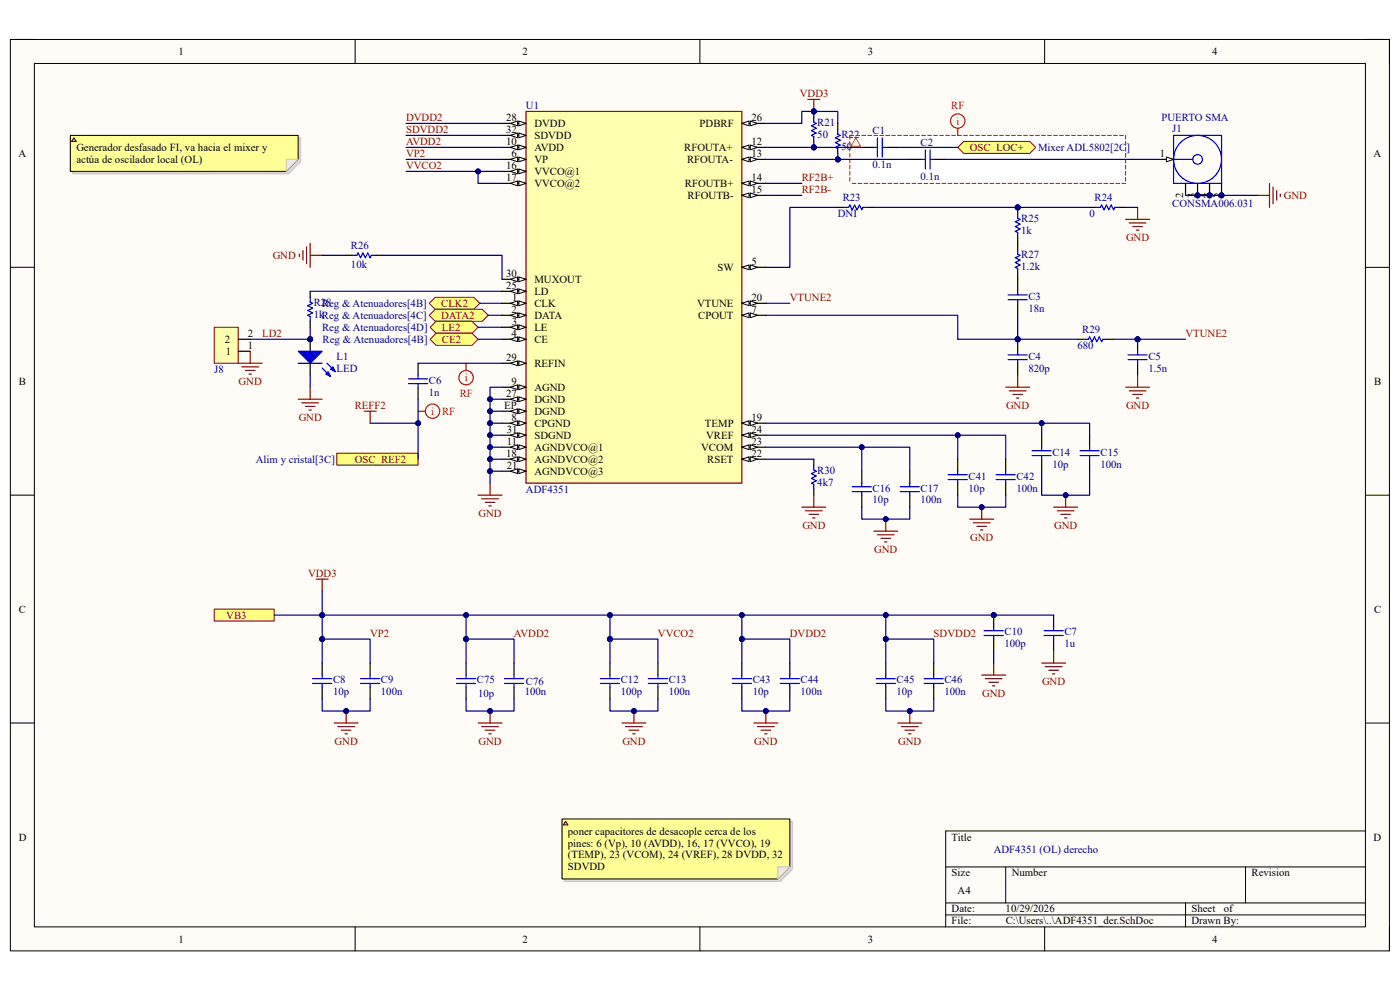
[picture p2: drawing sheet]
<svg xmlns="http://www.w3.org/2000/svg" width="297mm" height="210mm" viewBox="0 0 297 210" stroke-linecap="round" stroke-linejoin="round" font-family="sans-serif">
<defs><g id="words">
<g font-size="2.3">
<text x="37.9" y="11.7">1</text>
<text x="110.9" y="11.7">2</text>
<text x="184.1" y="11.7">3</text>
<text x="257.1" y="11.7">4</text>
<text x="107.4" y="28.2">32</text>
<text x="107.4" y="25.7">28</text>
<text x="113.4" y="26.9">DVDD</text>
<text x="113.4" y="29.5">SDVDD</text>
<text x="148.4" y="26.9">PDBRF</text>
<text x="159.4" y="25.7">26</text>
<text x="3.9" y="33.3">A</text>
<text x="16.2" y="32">Generador desfasado FI, va hacia el mixer y</text>
<text x="16.2" y="34.6">actúa de oscilador local (OL)</text>
<text x="107.4" y="30.7">10</text>
<text x="107.4" y="35.9">16</text>
<text x="108.5" y="33.3">6</text>
<text x="113.4" y="32">AVDD</text>
<text x="113.4" y="34.6">VP</text>
<text x="145.2" y="32">RFOUTA+</text>
<text x="145.8" y="34.6">RFOUTA-</text>
<text x="159.4" y="30.7">12</text>
<text x="159.4" y="33.3">13</text>
<text x="246.1" y="33.3">1</text>
<text x="291.4" y="33.3">A</text>
<text x="107.4" y="38.4">17</text>
<text x="113.4" y="37.1">VVCO@1</text>
<text x="113.4" y="39.7">VVCO@2</text>
<text x="145.3" y="39.7">RFOUTB+</text>
<text x="159.4" y="38.4">14</text>
<text x="159.4" y="40.9">15</text>
<text x="251" y="42" transform="rotate(-90 251 42)">2</text>
<text x="253.6" y="41.9" transform="rotate(-90 253.6 41.9)">3</text>
<text x="256.1" y="42" transform="rotate(-90 256.1 42)">4</text>
<text x="258.7" y="41.9" transform="rotate(-90 258.7 41.9)">5</text>
<text x="145.9" y="42.2">RFOUTB-</text>
<text x="107.4" y="58.7">30</text>
<text x="113.4" y="60">MUXOUT</text>
<text x="152.2" y="57.4">SW</text>
<text x="159.4" y="56.2">5</text>
<text x="107.4" y="61.3">25</text>
<text x="108.7" y="63.8">1</text>
<text x="113.4" y="62.6">LD</text>
<text x="113.4" y="65.1">CLK</text>
<text x="147.9" y="65.1">VTUNE</text>
<text x="159.4" y="63.8">20</text>
<text x="52.6" y="71.5">2</text>
<text x="108.5" y="66.4">2</text>
<text x="108.5" y="71.5">4</text>
<text x="108.6" y="68.9">3</text>
<text x="113.4" y="67.6">DATA</text>
<text x="113.4" y="70.2">LE</text>
<text x="148.1" y="67.6">CPOUT</text>
<text x="159.4" y="66.4">7</text>
<text x="47.7" y="72.7">2</text>
<text x="47.9" y="75.3">1</text>
<text x="52.6" y="74">1</text>
<text x="107.4" y="76.5">29</text>
<text x="113.4" y="72.7">CE</text>
<text x="113.4" y="77.8">REFIN</text>
<text x="4" y="81.6">B</text>
<text x="108.5" y="81.6">9</text>
<text x="113.4" y="82.9">AGND</text>
<text x="291.5" y="81.6">B</text>
<text x="107" y="86.7">EP</text>
<text x="107.4" y="84.2">27</text>
<text x="108.5" y="89.3">8</text>
<text x="113.4" y="85.4">DGND</text>
<text x="113.4" y="88">DGND</text>
<text x="159.4" y="89.3">19</text>
<text x="107.5" y="91.8">31</text>
<text x="107.5" y="94.4">11</text>
<text x="113.4" y="90.6">CPGND</text>
<text x="113.4" y="93.1">SDGND</text>
<text x="113.4" y="95.6">AGNDVCO@1</text>
<text x="148.8" y="95.6">VCOM</text>
<text x="149.6" y="90.6">TEMP</text>
<text x="149.8" y="93.1">VREF</text>
<text x="159.4" y="91.8">24</text>
<text x="159.4" y="94.4">23</text>
<text x="107.4" y="96.9">18</text>
<text x="107.5" y="99.4">21</text>
<text x="113.4" y="98.2">AGNDVCO@2</text>
<text x="113.4" y="100.7">AGNDVCO@3</text>
<text x="150" y="98.2">RSET</text>
<text x="159.4" y="96.9">22</text>
<text x="4" y="130">C</text>
<text x="291.5" y="130">C</text>
<text x="4" y="178.3">D</text>
<text x="120.5" y="177">poner capacitores de desacople cerca de los</text>
<text x="120.5" y="179.6">pines: 6 (Vp), 10 (AVDD), 16, 17 (VVCO), 19</text>
<text x="201.9" y="178.3">Title</text>
<text x="291.4" y="178.3">D</text>
<text x="120.5" y="182.1">(TEMP), 23 (VCOM), 24 (VREF), 28 DVDD, 32</text>
<text x="120.5" y="184.7">SDVDD</text>
<text x="201.9" y="185.9">Size</text>
<text x="214.6" y="185.9">Number</text>
<text x="265.5" y="185.9">Revision</text>
<text x="203.2" y="189.7">A4</text>
<text x="201.9" y="193.5">Date:</text>
<text x="201.9" y="196.1">File:</text>
<text x="213.3" y="193.5">10/29/2026</text>
<text x="213.4" y="196.1">C:\Users\..\ADF4351_der.SchDoc</text>
<text x="252.8" y="193.5">Sheet</text>
<text x="252.8" y="196.1">Drawn By:</text>
<text x="259.6" y="193.5">of</text>
<text x="37.9" y="199.9">1</text>
<text x="110.9" y="199.9">2</text>
<text x="184.1" y="199.9">3</text>
<text x="257.1" y="199.9">4</text>
</g>
<g font-size="2.3" fill="#000080">
<text x="111.6" y="23.1">U1</text>
<text x="173.4" y="26.7">R21</text>
<text x="173.4" y="29.2">50</text>
<text x="178.5" y="29.2">R22</text>
<text x="185.1" y="28.4">C1</text>
<text x="246.4" y="25.7">PUERTO SMA</text>
<text x="248.7" y="27.9">J1</text>
<text x="178.5" y="31.8">50</text>
<text x="185.1" y="35.6">0.1n</text>
<text x="195.3" y="31">C2</text>
<text x="220.2" y="32">Mixer ADL5802[2C]</text>
<text x="195.3" y="38.1">0.1n</text>
<text x="177.8" y="46">DNI</text>
<text x="178.8" y="42.7">R23</text>
<text x="216.7" y="47">R25</text>
<text x="231.1" y="46">0</text>
<text x="232.2" y="42.7">R24</text>
<text x="248.7" y="44">CONSMA006.031</text>
<text x="74.5" y="52.9">R26</text>
<text x="216.7" y="49.6">1k</text>
<text x="74.5" y="56.9">10k</text>
<text x="216.7" y="54.7">R27</text>
<text x="216.7" y="57.2">1.2k</text>
<text x="66.5" y="64.9">R28</text>
<text x="68.3" y="65.1">Reg &amp; Atenuadores[4B]</text>
<text x="218.2" y="63.6">C3</text>
<text x="66.5" y="67.4">1kReg &amp; Atenuadores[4C]</text>
<text x="68.3" y="70.2">Reg &amp; Atenuadores[4D]</text>
<text x="218.2" y="66.1">18n</text>
<text x="229.6" y="70.7">R29</text>
<text x="68.5" y="72.7">Reg &amp; Atenuadores[4B]</text>
<text x="71.4" y="76.3">L1</text>
<text x="218.2" y="76.3">C4</text>
<text x="228.6" y="74">680</text>
<text x="243.6" y="76.3">C5</text>
<text x="45.5" y="79.1">J8</text>
<text x="71.4" y="78.8">LED</text>
<text x="91" y="81.4">C6</text>
<text x="91" y="83.9">1n</text>
<text x="218.2" y="78.8">820p</text>
<text x="243.6" y="78.8">1.5n</text>
<text x="54.3" y="98.2">Alim y cristal[3C]</text>
<text x="173.4" y="100.5">R30</text>
<text x="205.5" y="101.7">C41</text>
<text x="215.6" y="101.7">C42</text>
<text x="223.3" y="96.6">C14</text>
<text x="223.3" y="99.2">10p</text>
<text x="233.5" y="96.6">C15</text>
<text x="233.5" y="99.2">100n</text>
<text x="111.6" y="104.5">ADF4351</text>
<text x="173.4" y="103">4k7</text>
<text x="185.1" y="104.3">C16</text>
<text x="185.1" y="106.8">10p</text>
<text x="195.3" y="104.3">C17</text>
<text x="195.3" y="106.8">100n</text>
<text x="205.5" y="104.3">10p</text>
<text x="215.6" y="104.3">100n</text>
<text x="213.1" y="134.8">C10</text>
<text x="213.1" y="137.3">100p</text>
<text x="225.8" y="134.8">C7</text>
<text x="225.8" y="137.3">1u</text>
<text x="70.7" y="145">C8</text>
<text x="70.7" y="147.5">10p</text>
<text x="80.8" y="145">C9</text>
<text x="80.8" y="147.5">100n</text>
<text x="101.2" y="145">C75</text>
<text x="101.4" y="147.8">10p</text>
<text x="111.3" y="147.5">100n</text>
<text x="111.6" y="145.2">C76</text>
<text x="131.7" y="145">C12</text>
<text x="131.7" y="147.5">100p</text>
<text x="141.9" y="145">C13</text>
<text x="141.9" y="147.5">100n</text>
<text x="159.7" y="145">C43</text>
<text x="159.7" y="147.5">10p</text>
<text x="169.8" y="145">C44</text>
<text x="169.8" y="147.5">100n</text>
<text x="190.2" y="145">C45</text>
<text x="190.2" y="147.5">10p</text>
<text x="200.4" y="145">C46</text>
<text x="200.4" y="147.5">100n</text>
<text x="210.8" y="180.8">ADF4351 (OL) derecho</text>
</g>
<g font-size="2.3" fill="#800000">
<text x="169.7" y="20.6">VDD3</text>
<text x="86.1" y="25.7">DVDD2</text>
<text x="86.1" y="28.2">SDVDD2</text>
<text x="86.1" y="35.9">VVCO2</text>
<text x="86.1" y="30.7">AVDD2</text>
<text x="86.1" y="33.3">VP2</text>
<text x="205.7" y="32">OSC_LOC+</text>
<text x="170.1" y="38.4">RF2B+</text>
<text x="170.1" y="40.9">RF2B-</text>
<text x="272.4" y="42.2">GND</text>
<text x="238.9" y="51.1">GND</text>
<text x="57.9" y="54.9">GND</text>
<text x="93.6" y="65.1">CLK2</text>
<text x="167.6" y="63.8">VTUNE2</text>
<text x="55.6" y="71.5">LD2</text>
<text x="93.6" y="67.6">DATA2</text>
<text x="93.8" y="70.2">LE2</text>
<text x="251.5" y="71.5">VTUNE2</text>
<text x="93.8" y="72.7">CE2</text>
<text x="50.6" y="81.6">GND</text>
<text x="63.4" y="89.3">GND</text>
<text x="75.3" y="86.7">REFF2</text>
<text x="213.4" y="86.7">GND</text>
<text x="238.9" y="86.7">GND</text>
<text x="75.3" y="98.2">OSC_REF2</text>
<text x="101.5" y="109.6">GND</text>
<text x="170.2" y="112.1">GND</text>
<text x="223.6" y="112.1">GND</text>
<text x="185.5" y="117.3">GND</text>
<text x="205.8" y="114.7">GND</text>
<text x="65.4" y="122.3">VDD3</text>
<text x="48" y="131.2">VB3</text>
<text x="78.5" y="135">VP2</text>
<text x="109" y="135">AVDD2</text>
<text x="139.6" y="135">VVCO2</text>
<text x="167.6" y="135">DVDD2</text>
<text x="198.1" y="135">SDVDD2</text>
<text x="208.4" y="147.8">GND</text>
<text x="221.1" y="145.2">GND</text>
<text x="71" y="157.9">GND</text>
<text x="101.5" y="157.9">GND</text>
<text x="132" y="157.9">GND</text>
<text x="160" y="157.9">GND</text>
<text x="190.5" y="157.9">GND</text>
</g>
<g font-size="2.3" fill="#f00">
<text x="201.8" y="23.1">RF</text>
<text x="202.9" y="26.4">i</text>
<text x="98.6" y="80.9">i</text>
<text x="91.4" y="88">i</text>
<text x="93.8" y="88">RF</text>
<text x="97.5" y="84.2">RF</text>
</g>
</g></defs>
<path d="M2.2 8.4h292.6v193.3h-292.6z" fill-rule="evenodd" fill="#fffcf8"/>
<path d="M2.2 8.4h292.6v193.3h-292.6z" fill="none" stroke="#000" stroke-width=".21"/>
<path d="M7.3 13.5h282.4v183.1h-282.4z" fill-rule="evenodd" fill="#fffcf8"/>
<g fill="none" stroke="#000" stroke-width=".21">
<path d="M2.2 8.4h5.1M7.3 13.5h282.4v183.1h-282.4zM75.3 8.4v5.1M148.5 8.4v5.1M221.6 8.4v5.1M289.7 8.4h5.1v5.1M2.2 56.7h5.1M289.7 56.7h5.1M2.2 105h5.1M289.7 105.1h5.1M2.2 153.4h5.1M289.7 153.4h5.1"/>
<path d="M289.7 176.3h-89.1v20.3M75.3 196.6v5.1M148.5 196.6v5.1M200.6 183.9h89.1M200.6 191.5h89.1M200.6 194.1h89.1M213.4 183.9v7.6M221.6 196.6v5.1M251.5 191.5v5.1M264.2 183.9v7.6M294.8 196.6v5.1"/>
</g>
<path d="M180.3 28.7h58.5v10.2h-58.5z" fill-rule="evenodd" fill="#fff"/>
<path d="M111.6 23.6h45.8v78.9h-45.8z" fill-rule="evenodd" fill="#ffffb0"/>
<path d="M111.6 23.6h45.8v78.9h-45.8z" fill="none" stroke="#800000" stroke-width=".25"/>
<path d="M106.5 26.2h5.1" fill="none" stroke="#000" stroke-width=".25"/>
<path d="M110.1 25.7l1.5 .5-1.5 .5z" fill="#f8fcff"/>
<path d="M110.1 25.7l1.5 .5-1.5 .5z" fill="none" stroke="#000" stroke-width=".21"/>
<path d="M108.3 26.2l1.5-.5v1z" fill="#f8fcff"/>
<path d="M108.3 26.2l1.5-.5v1z" fill="none" stroke="#000" stroke-width=".21"/>
<path d="M106.5 28.7h5.1" fill="none" stroke="#000" stroke-width=".25"/>
<path d="M110.1 28.2l1.5 .5-1.5 .5z" fill="#f8fcff"/>
<path d="M110.1 28.2l1.5 .5-1.5 .5z" fill="none" stroke="#000" stroke-width=".21"/>
<path d="M108.3 28.7l1.5-.5v1z" fill="#f8fcff"/>
<path d="M108.3 28.7l1.5-.5v1z" fill="none" stroke="#000" stroke-width=".21"/>
<path d="M106.5 31.3h5.1" fill="none" stroke="#000" stroke-width=".25"/>
<path d="M110.1 30.8l1.5 .5-1.5 .5z" fill="#f8fcff"/>
<path d="M110.1 30.8l1.5 .5-1.5 .5z" fill="none" stroke="#000" stroke-width=".21"/>
<path d="M108.3 31.3l1.5-.5v1z" fill="#f8fcff"/>
<path d="M108.3 31.3l1.5-.5v1z" fill="none" stroke="#000" stroke-width=".21"/>
<path d="M106.5 33.8h5.1" fill="none" stroke="#000" stroke-width=".25"/>
<path d="M110.1 33.3l1.5 .5-1.5 .5z" fill="#f8fcff"/>
<path d="M110.1 33.3l1.5 .5-1.5 .5z" fill="none" stroke="#000" stroke-width=".21"/>
<path d="M108.3 33.8l1.5-.5v1z" fill="#f8fcff"/>
<path d="M108.3 33.8l1.5-.5v1z" fill="none" stroke="#000" stroke-width=".21"/>
<path d="M106.5 36.4h5.1" fill="none" stroke="#000" stroke-width=".25"/>
<path d="M110.1 35.9l1.5 .5-1.5 .5z" fill="#f8fcff"/>
<path d="M110.1 35.9l1.5 .5-1.5 .5z" fill="none" stroke="#000" stroke-width=".21"/>
<path d="M108.3 36.4l1.5-.5v1z" fill="#f8fcff"/>
<path d="M108.3 36.4l1.5-.5v1z" fill="none" stroke="#000" stroke-width=".21"/>
<path d="M106.5 38.9h5.1" fill="none" stroke="#000" stroke-width=".25"/>
<path d="M110.1 38.4l1.5 .5-1.5 .5z" fill="#f8fcff"/>
<path d="M110.1 38.4l1.5 .5-1.5 .5z" fill="none" stroke="#000" stroke-width=".21"/>
<path d="M108.3 38.9l1.5-.5v1z" fill="#f8fcff"/>
<path d="M108.3 38.9l1.5-.5v1z" fill="none" stroke="#000" stroke-width=".21"/>
<path d="M106.5 59.3h5.1" fill="none" stroke="#000" stroke-width=".25"/>
<path d="M110.1 58.7l1.5 .6-1.5 .5z" fill="#f8fcff"/>
<path d="M110.1 58.7l1.5 .6-1.5 .5z" fill="none" stroke="#000" stroke-width=".21"/>
<path d="M108.3 59.3l1.5-.6v1.1z" fill="#f8fcff"/>
<path d="M108.3 59.3l1.5-.6v1.1z" fill="none" stroke="#000" stroke-width=".21"/>
<path d="M106.5 61.8h5.1" fill="none" stroke="#000" stroke-width=".25"/>
<path d="M110.1 61.3l1.5 .5-1.5 .5z" fill="#f8fcff"/>
<path d="M110.1 61.3l1.5 .5-1.5 .5z" fill="none" stroke="#000" stroke-width=".21"/>
<path d="M108.3 61.8l1.5-.5v1z" fill="#f8fcff"/>
<path d="M108.3 61.8l1.5-.5v1z" fill="none" stroke="#000" stroke-width=".21"/>
<path d="M106.5 64.3h5.1" fill="none" stroke="#000" stroke-width=".25"/>
<path d="M110.1 63.8l1.5 .5-1.5 .5z" fill="#f8fcff"/>
<path d="M110.1 63.8l1.5 .5-1.5 .5z" fill="none" stroke="#000" stroke-width=".21"/>
<path d="M108.3 64.3l1.5-.5v1z" fill="#f8fcff"/>
<path d="M108.3 64.3l1.5-.5v1z" fill="none" stroke="#000" stroke-width=".21"/>
<path d="M106.5 66.9h5.1" fill="none" stroke="#000" stroke-width=".25"/>
<path d="M110.1 66.4l1.5 .5-1.5 .5z" fill="#f8fcff"/>
<path d="M110.1 66.4l1.5 .5-1.5 .5z" fill="none" stroke="#000" stroke-width=".21"/>
<path d="M108.3 66.9l1.5-.5v1z" fill="#f8fcff"/>
<path d="M108.3 66.9l1.5-.5v1z" fill="none" stroke="#000" stroke-width=".21"/>
<path d="M106.5 69.4h5.1" fill="none" stroke="#000" stroke-width=".25"/>
<path d="M110.1 68.9l1.5 .5-1.5 .5z" fill="#f8fcff"/>
<path d="M110.1 68.9l1.5 .5-1.5 .5z" fill="none" stroke="#000" stroke-width=".21"/>
<path d="M108.3 69.4l1.5-.5v1z" fill="#f8fcff"/>
<path d="M108.3 69.4l1.5-.5v1z" fill="none" stroke="#000" stroke-width=".21"/>
<path d="M106.5 72h5.1" fill="none" stroke="#000" stroke-width=".25"/>
<path d="M110.1 71.5l1.5 .5-1.5 .5z" fill="#f8fcff"/>
<path d="M110.1 71.5l1.5 .5-1.5 .5z" fill="none" stroke="#000" stroke-width=".21"/>
<path d="M108.3 72l1.5-.5v1z" fill="#f8fcff"/>
<path d="M108.3 72l1.5-.5v1z" fill="none" stroke="#000" stroke-width=".21"/>
<path d="M106.5 77.1h5.1" fill="none" stroke="#000" stroke-width=".25"/>
<path d="M110.1 76.6l1.5 .5-1.5 .5z" fill="#f8fcff"/>
<path d="M110.1 76.6l1.5 .5-1.5 .5z" fill="none" stroke="#000" stroke-width=".21"/>
<path d="M108.3 77.1l1.5-.5v1z" fill="#f8fcff"/>
<path d="M108.3 77.1l1.5-.5v1z" fill="none" stroke="#000" stroke-width=".21"/>
<path d="M106.5 82.1h5.1" fill="none" stroke="#000" stroke-width=".25"/>
<path d="M110.1 81.6l1.5 .5-1.5 .6z" fill="#f8fcff"/>
<path d="M110.1 81.6l1.5 .5-1.5 .6z" fill="none" stroke="#000" stroke-width=".21"/>
<path d="M108.3 82.1l1.5-.5v1.1z" fill="#f8fcff"/>
<path d="M108.3 82.1l1.5-.5v1.1z" fill="none" stroke="#000" stroke-width=".21"/>
<path d="M106.5 84.7h5.1" fill="none" stroke="#000" stroke-width=".25"/>
<path d="M110.1 84.2l1.5 .5-1.5 .5z" fill="#f8fcff"/>
<path d="M110.1 84.2l1.5 .5-1.5 .5z" fill="none" stroke="#000" stroke-width=".21"/>
<path d="M108.3 84.7l1.5-.5v1z" fill="#f8fcff"/>
<path d="M108.3 84.7l1.5-.5v1z" fill="none" stroke="#000" stroke-width=".21"/>
<path d="M106.5 87.2h5.1" fill="none" stroke="#000" stroke-width=".25"/>
<path d="M110.1 86.7l1.5 .5-1.5 .5z" fill="#f8fcff"/>
<path d="M110.1 86.7l1.5 .5-1.5 .5z" fill="none" stroke="#000" stroke-width=".21"/>
<path d="M108.3 87.2l1.5-.5v1z" fill="#f8fcff"/>
<path d="M108.3 87.2l1.5-.5v1z" fill="none" stroke="#000" stroke-width=".21"/>
<path d="M106.5 89.8h5.1" fill="none" stroke="#000" stroke-width=".25"/>
<path d="M110.1 89.3l1.5 .5-1.5 .5z" fill="#f8fcff"/>
<path d="M110.1 89.3l1.5 .5-1.5 .5z" fill="none" stroke="#000" stroke-width=".21"/>
<path d="M108.3 89.8l1.5-.5v1z" fill="#f8fcff"/>
<path d="M108.3 89.8l1.5-.5v1z" fill="none" stroke="#000" stroke-width=".21"/>
<path d="M106.5 92.3h5.1" fill="none" stroke="#000" stroke-width=".25"/>
<path d="M110.1 91.8l1.5 .5-1.5 .5z" fill="#f8fcff"/>
<path d="M110.1 91.8l1.5 .5-1.5 .5z" fill="none" stroke="#000" stroke-width=".21"/>
<path d="M108.3 92.3l1.5-.5v1z" fill="#f8fcff"/>
<path d="M108.3 92.3l1.5-.5v1z" fill="none" stroke="#000" stroke-width=".21"/>
<path d="M106.5 94.9h5.1" fill="none" stroke="#000" stroke-width=".25"/>
<path d="M110.1 94.4l1.5 .5-1.5 .5z" fill="#f8fcff"/>
<path d="M110.1 94.4l1.5 .5-1.5 .5z" fill="none" stroke="#000" stroke-width=".21"/>
<path d="M108.3 94.9l1.5-.5v1z" fill="#f8fcff"/>
<path d="M108.3 94.9l1.5-.5v1z" fill="none" stroke="#000" stroke-width=".21"/>
<path d="M106.5 97.4h5.1" fill="none" stroke="#000" stroke-width=".25"/>
<path d="M110.1 96.9l1.5 .5-1.5 .5z" fill="#f8fcff"/>
<path d="M110.1 96.9l1.5 .5-1.5 .5z" fill="none" stroke="#000" stroke-width=".21"/>
<path d="M108.3 97.4l1.5-.5v1z" fill="#f8fcff"/>
<path d="M108.3 97.4l1.5-.5v1z" fill="none" stroke="#000" stroke-width=".21"/>
<path d="M106.5 100h5.1" fill="none" stroke="#000" stroke-width=".25"/>
<path d="M110.1 99.4l1.5 .6-1.5 .5z" fill="#f8fcff"/>
<path d="M110.1 99.4l1.5 .6-1.5 .5z" fill="none" stroke="#000" stroke-width=".21"/>
<path d="M108.3 100l1.5-.6v1.1z" fill="#f8fcff"/>
<path d="M108.3 100l1.5-.6v1.1z" fill="none" stroke="#000" stroke-width=".21"/>
<path d="M157.4 26.2h5.1" fill="none" stroke="#000" stroke-width=".25"/>
<path d="M157.4 26.2l1.5-.5v1z" fill="#f8fcff"/>
<path d="M157.4 26.2l1.5-.5v1z" fill="none" stroke="#000" stroke-width=".21"/>
<path d="M159.2 25.7l1.5 .5-1.5 .5z" fill="#f8fcff"/>
<path d="M159.2 25.7l1.5 .5-1.5 .5z" fill="none" stroke="#000" stroke-width=".21"/>
<path d="M157.4 31.3h5.1" fill="none" stroke="#000" stroke-width=".25"/>
<path d="M157.4 31.3l1.5-.5v1z" fill="#f8fcff"/>
<path d="M157.4 31.3l1.5-.5v1z" fill="none" stroke="#000" stroke-width=".21"/>
<path d="M159.2 30.8l1.5 .5-1.5 .5z" fill="#f8fcff"/>
<path d="M159.2 30.8l1.5 .5-1.5 .5z" fill="none" stroke="#000" stroke-width=".21"/>
<path d="M157.4 33.8h5.1" fill="none" stroke="#000" stroke-width=".25"/>
<path d="M157.4 33.8l1.5-.5v1z" fill="#f8fcff"/>
<path d="M157.4 33.8l1.5-.5v1z" fill="none" stroke="#000" stroke-width=".21"/>
<path d="M159.2 33.3l1.5 .5-1.5 .5z" fill="#f8fcff"/>
<path d="M159.2 33.3l1.5 .5-1.5 .5z" fill="none" stroke="#000" stroke-width=".21"/>
<path d="M157.4 38.9h5.1" fill="none" stroke="#000" stroke-width=".25"/>
<path d="M157.4 38.9l1.5-.5v1z" fill="#f8fcff"/>
<path d="M157.4 38.9l1.5-.5v1z" fill="none" stroke="#000" stroke-width=".21"/>
<path d="M159.2 38.4l1.5 .5-1.5 .5z" fill="#f8fcff"/>
<path d="M159.2 38.4l1.5 .5-1.5 .5z" fill="none" stroke="#000" stroke-width=".21"/>
<path d="M157.4 41.4h5.1" fill="none" stroke="#000" stroke-width=".25"/>
<path d="M157.4 41.4l1.5-.5v1.1z" fill="#f8fcff"/>
<path d="M157.4 41.4l1.5-.5v1.1z" fill="none" stroke="#000" stroke-width=".21"/>
<path d="M159.2 40.9l1.5 .5-1.5 .6z" fill="#f8fcff"/>
<path d="M159.2 40.9l1.5 .5-1.5 .6z" fill="none" stroke="#000" stroke-width=".21"/>
<path d="M157.4 56.7h5.1" fill="none" stroke="#000" stroke-width=".25"/>
<path d="M157.4 56.7l1.5-.5v1z" fill="#f8fcff"/>
<path d="M157.4 56.7l1.5-.5v1z" fill="none" stroke="#000" stroke-width=".21"/>
<path d="M159.2 56.2l1.5 .5-1.5 .5z" fill="#f8fcff"/>
<path d="M159.2 56.2l1.5 .5-1.5 .5z" fill="none" stroke="#000" stroke-width=".21"/>
<path d="M157.4 64.3h5.1" fill="none" stroke="#000" stroke-width=".25"/>
<path d="M157.4 64.3l1.5-.5v1z" fill="#f8fcff"/>
<path d="M157.4 64.3l1.5-.5v1z" fill="none" stroke="#000" stroke-width=".21"/>
<path d="M159.2 63.8l1.5 .5-1.5 .5z" fill="#f8fcff"/>
<path d="M159.2 63.8l1.5 .5-1.5 .5z" fill="none" stroke="#000" stroke-width=".21"/>
<path d="M157.4 66.9h5.1" fill="none" stroke="#000" stroke-width=".25"/>
<path d="M157.4 66.9l1.5-.5v1z" fill="#f8fcff"/>
<path d="M157.4 66.9l1.5-.5v1z" fill="none" stroke="#000" stroke-width=".21"/>
<path d="M159.2 66.4l1.5 .5-1.5 .5z" fill="#f8fcff"/>
<path d="M159.2 66.4l1.5 .5-1.5 .5z" fill="none" stroke="#000" stroke-width=".21"/>
<path d="M157.4 89.8h5.1" fill="none" stroke="#000" stroke-width=".25"/>
<path d="M157.4 89.8l1.5-.5v1z" fill="#f8fcff"/>
<path d="M157.4 89.8l1.5-.5v1z" fill="none" stroke="#000" stroke-width=".21"/>
<path d="M159.2 89.3l1.5 .5-1.5 .5z" fill="#f8fcff"/>
<path d="M159.2 89.3l1.5 .5-1.5 .5z" fill="none" stroke="#000" stroke-width=".21"/>
<path d="M157.4 92.3h5.1" fill="none" stroke="#000" stroke-width=".25"/>
<path d="M157.4 92.3l1.5-.5v1z" fill="#f8fcff"/>
<path d="M157.4 92.3l1.5-.5v1z" fill="none" stroke="#000" stroke-width=".21"/>
<path d="M159.2 91.8l1.5 .5-1.5 .5z" fill="#f8fcff"/>
<path d="M159.2 91.8l1.5 .5-1.5 .5z" fill="none" stroke="#000" stroke-width=".21"/>
<path d="M157.4 94.9h5.1" fill="none" stroke="#000" stroke-width=".25"/>
<path d="M157.4 94.9l1.5-.5v1z" fill="#f8fcff"/>
<path d="M157.4 94.9l1.5-.5v1z" fill="none" stroke="#000" stroke-width=".21"/>
<path d="M159.2 94.4l1.5 .5-1.5 .5z" fill="#f8fcff"/>
<path d="M159.2 94.4l1.5 .5-1.5 .5z" fill="none" stroke="#000" stroke-width=".21"/>
<path d="M157.4 97.4h5.1" fill="none" stroke="#000" stroke-width=".25"/>
<path d="M157.4 97.4l1.5-.5v1z" fill="#f8fcff"/>
<path d="M157.4 97.4l1.5-.5v1z" fill="none" stroke="#000" stroke-width=".21"/>
<path d="M159.2 96.9l1.5 .5-1.5 .5z" fill="#f8fcff"/>
<path d="M159.2 96.9l1.5 .5-1.5 .5z" fill="none" stroke="#000" stroke-width=".21"/>
<path d="M73.4 54.2h1.3M79.8 54.2h1.3" fill="none" stroke="#000" stroke-width=".25"/>
<path d="M74.7 54.2h1l.3-.5 .5 1 .5-1 .5 1 .5-1 .5 1 .3-.5h1" fill="none" stroke="#00f" stroke-width=".25"/>
<path d="M63.5 53.9v.5M64.3 53.1v2.1M65 52.4v3.5M65.8 51.6v5.1M65.8 54.2h2.5" fill="none" stroke="#800000" stroke-width=".25"/>
<path d="M91.1 64.3l1.2-1.2h8.2l1.3 1.2-1.3 1.3h-8.2z" fill-rule="evenodd" fill="#ffff80"/>
<path d="M91.1 64.3l1.2-1.2h8.2l1.3 1.2-1.3 1.3h-8.2z" fill="none" stroke="#800000" stroke-width=".21"/>
<path d="M92.3 65.6h10l1.3 1.3-1.3 1.3h-10l-1.2-1.3z" fill-rule="evenodd" fill="#ffff80"/>
<path d="M92.3 65.6h10l1.3 1.3-1.3 1.3h-10l-1.2-1.3z" fill="none" stroke="#800000" stroke-width=".21"/>
<path d="M91.2 69.4l1.3-1.2h7.6l1.3 1.2-1.3 1.3h-7.6z" fill-rule="evenodd" fill="#ffff80"/>
<path d="M91.2 69.4l1.3-1.2h7.6l1.3 1.2-1.3 1.3h-7.6z" fill="none" stroke="#800000" stroke-width=".21"/>
<path d="M91.2 72l1.3-1.3h7.6l1.3 1.3-1.3 1.2h-7.6z" fill-rule="evenodd" fill="#ffff80"/>
<path d="M91.2 72l1.3-1.3h7.6l1.3 1.3-1.3 1.2h-7.6z" fill="none" stroke="#800000" stroke-width=".21"/>
<path d="M65.8 61.8v1.3M65.8 68.2v1.2" fill="none" stroke="#000" stroke-width=".25"/>
<path d="M65.8 63.1v1l.5 .2-1 .5 1 .6-1 .5 1 .5-1 .5 .5 .2v1.1" fill="none" stroke="#00f" stroke-width=".25"/>
<circle cx="65.8" cy="72" r=".51" fill="#000080"/>
<circle cx="65.8" cy="72" r=".51" fill="none" stroke="#000080" stroke-width=".21"/>
<path d="M65.8 72v2.5" fill="none" stroke="#000" stroke-width=".25"/>
<circle cx="65.8" cy="72" r=".51" fill="#000080"/>
<circle cx="65.8" cy="72" r=".51" fill="none" stroke="#000080" stroke-width=".21"/>
<path d="M65.8 77.1v2.5" fill="none" stroke="#000" stroke-width=".25"/>
<path d="M63.3 74.5h5l-2.5 2.6z" fill="#00f"/>
<path d="M63.3 74.5h5l-2.5 2.6zM68.3 78.1l1.8 1.8M69.4 77.1l1.7 1.7" fill="none" stroke="#00f" stroke-width=".25"/>
<path d="M69.1 79.3l.5-.5 .5 1.1z" fill="#00f"/>
<path d="M69.1 79.3l.5-.5 .5 1.1z" fill="none" stroke="#00f" stroke-width=".25"/>
<path d="M70.6 77.8l.5 1-1-.5z" fill="#00f"/>
<path d="M63.3 77.1h5M70.6 77.8l.5 1-1-.5zM88.7 79.6v.8M86.7 80.4h4M86.7 81.4h4M88.7 81.4v.7" fill="none" stroke="#00f" stroke-width=".25"/>
<path d="M63.3 84.7h5M64 85.5h3.6M64.8 86.2h2M65.5 87h.6M65.8 82.1v2.6M101.4 105h5.1M102.2 105.8h3.5M102.9 106.6h2.1M103.7 107.3h.5M104 102.5v2.5" fill="none" stroke="#800000" stroke-width=".25"/>
<path d="M88.7 77.1v2.5M88.7 82.1v2.6" fill="none" stroke="#000" stroke-width=".25"/>
<path d="M71.4 96.1h17.3v2.6h-17.3z" fill-rule="evenodd" fill="#ffff80"/>
<path d="M71.4 96.1h17.3v2.6h-17.3z" fill="none" stroke="#800000" stroke-width=".21"/>
<path d="M177.7 44h1.3M184.1 44h1.3M231.2 44h1.2M237.5 44h1.3M172.7 97.4v1.3M172.7 103.8v1.2" fill="none" stroke="#000" stroke-width=".25"/>
<path d="M179 44h1l.3-.5 .5 1 .5-1 .5 1 .5-1 .5 1 .3-.5h1M232.4 44h1.1l.2-.5 .5 1 .5-1 .5 1 .5-1 .6 1 .2-.5h1M172.7 98.7v1l.5 .3-1.1 .5 1.1 .5-1.1 .5 1.1 .5-1.1 .5 .6 .3v1" fill="none" stroke="#00f" stroke-width=".25"/>
<path d="M170.1 107.6h5.1M170.9 108.4h3.5M171.6 109.1h2.1M172.4 109.9h.5M172.7 105v2.6" fill="none" stroke="#800000" stroke-width=".25"/>
<circle cx="215.9" cy="44" r=".51" fill="#000080"/>
<circle cx="215.9" cy="44" r=".51" fill="none" stroke="#000080" stroke-width=".21"/>
<path d="M215.9 44v1.3" fill="none" stroke="#000" stroke-width=".25"/>
<circle cx="215.9" cy="44" r=".51" fill="#000080"/>
<circle cx="215.9" cy="44" r=".51" fill="none" stroke="#000080" stroke-width=".21"/>
<path d="M215.9 50.4v1.2" fill="none" stroke="#000" stroke-width=".25"/>
<path d="M215.9 45.3v1l.5 .2-1 .5 1 .6-1 .5 1 .5-1 .5 .5 .2v1.1" fill="none" stroke="#00f" stroke-width=".25"/>
<circle cx="215.9" cy="72" r=".51" fill="#000080"/>
<circle cx="215.9" cy="72" r=".51" fill="none" stroke="#000080" stroke-width=".21"/>
<path d="M215.9 72v2.5M215.9 77.1v2.5" fill="none" stroke="#000" stroke-width=".25"/>
<circle cx="215.9" cy="72" r=".51" fill="#000080"/>
<circle cx="215.9" cy="72" r=".51" fill="none" stroke="#000080" stroke-width=".21"/>
<g fill="none" stroke="#00f" stroke-width=".25">
<path d="M215.9 52.9v1l.5 .3-1 .5 1 .5-1 .5 1 .5-1 .5 .5 .3v1M213.9 75.3h4M213.9 76.3h4M213.9 62.6h4M213.9 63.6h4M215.9 61.8v.8M215.9 63.6v.7M215.9 74.5v.8M215.9 76.3v.8M221.5 133.8h4.1M221.5 134.8h4.1M223.5 133v.8"/>
<path d="M223.5 134.8v.8M66.3 144h4.1M66.3 145h4.1M68.3 143.2v.8M68.3 145v.7M76.5 144h4.1M76.5 145h4.1M78.5 143.2v.8M78.5 145v.7"/>
</g>
<path d="M215.9 51.6v1.3M215.9 58v3.8M215.9 64.3v2.6M223.5 130.5v2.5M223.5 135.6v2.5M68.3 140.7v2.5M68.3 145.7v2.6M78.5 140.7v2.5M78.5 145.7v2.6" fill="none" stroke="#000" stroke-width=".25"/>
<g fill="none" stroke="#800000" stroke-width=".25">
<path d="M238.8 46.5h5.1M239.6 47.3h3.5M240.3 48.1h2.1M241.1 48.8h.5M241.3 44v2.5M215.9 79.6v2.5M77.3 87.2h2.5M78.5 87.2v2.6M213.4 82.1h5.1M214.1 82.9h3.6M214.9 83.7h2M215.6 84.4h.6"/>
<path d="M67.1 122.9h2.5M68.3 122.9v2.5"/>
</g>
<path d="M45.5 129.2h12.7v2.6h-12.7z" fill-rule="evenodd" fill="#ffff80"/>
<path d="M45.5 129.2h12.7v2.6h-12.7z" fill="none" stroke="#800000" stroke-width=".21"/>
<path d="M70.9 153.4h5.1M71.7 154.1h3.5M72.4 154.9h2.1M73.2 155.7h.5M73.4 150.8v2.6" fill="none" stroke="#800000" stroke-width=".25"/>
<circle cx="73.4" cy="150.8" r=".51" fill="#000080"/>
<circle cx="73.4" cy="150.8" r=".51" fill="none" stroke="#000080" stroke-width=".21"/>
<path d="M129.4 140.7v2.5M129.4 145.7v2.6M139.6 140.7v2.5M139.6 145.7v2.6" fill="none" stroke="#000" stroke-width=".25"/>
<path d="M127.4 144h4M127.4 145h4M129.4 143.2v.8M129.4 145v.7M137.5 144h4.1M137.5 145h4.1M139.6 143.2v.8M139.6 145v.7" fill="none" stroke="#00f" stroke-width=".25"/>
<path d="M131.9 153.4h5.1M132.7 154.1h3.6M133.5 154.9h2M134.2 155.7h.5M134.5 150.8v2.6" fill="none" stroke="#800000" stroke-width=".25"/>
<circle cx="134.5" cy="150.8" r=".51" fill="#000080"/>
<circle cx="134.5" cy="150.8" r=".51" fill="none" stroke="#000080" stroke-width=".21"/>
<path d="M221 92.3v2.6M221 97.4v2.6M231.2 92.3v2.6M231.2 97.4v2.6" fill="none" stroke="#000" stroke-width=".25"/>
<path d="M219 95.6h4M219 96.6h4M221 94.9v.7M221 96.6v.8M229.1 95.6h4.1M229.1 96.6h4.1M231.2 94.9v.7M231.2 96.6v.8" fill="none" stroke="#00f" stroke-width=".25"/>
<path d="M223.5 107.6h5.1M224.3 108.4h3.6M225.1 109.1h2M225.8 109.9h.5M226.1 105.1v2.5" fill="none" stroke="#800000" stroke-width=".25"/>
<circle cx="226.1" cy="105.1" r=".51" fill="#000080"/>
<circle cx="226.1" cy="105.1" r=".51" fill="none" stroke="#000080" stroke-width=".21"/>
<path d="M182.8 100v2.5M193 100v2.5M182.8 105.1v2.5M193 105.1v2.5" fill="none" stroke="#000" stroke-width=".25"/>
<path d="M180.8 103.3h4.1M180.8 104.3h4.1M182.8 102.5v.8M182.8 104.3v.8M191 103.3h4M191 104.3h4M193 102.5v.8M193 104.3v.8" fill="none" stroke="#00f" stroke-width=".25"/>
<path d="M185.4 112.7h5.1M186.1 113.4h3.6M186.9 114.2h2M187.7 115h.5M187.9 110.1v2.6" fill="none" stroke="#800000" stroke-width=".25"/>
<circle cx="187.9" cy="110.1" r=".51" fill="#000080"/>
<circle cx="187.9" cy="110.1" r=".51" fill="none" stroke="#000080" stroke-width=".21"/>
<path d="M203.2 97.4v2.6M213.4 97.4v2.6M203.2 102.5v2.6M213.4 102.5v2.6" fill="none" stroke="#000" stroke-width=".25"/>
<path d="M203.2 100v.7M213.4 100v.7M201.1 100.7h4.1M201.1 101.7h4.1M203.2 101.7v.8M211.3 100.7h4.1M211.3 101.7h4.1M213.4 101.7v.8" fill="none" stroke="#00f" stroke-width=".25"/>
<path d="M205.7 110.1h5.1M206.5 110.9h3.5M207.3 111.7h2M208 112.4h.5M208.3 107.6v2.5" fill="none" stroke="#800000" stroke-width=".25"/>
<circle cx="208.3" cy="107.6" r=".51" fill="#000080"/>
<circle cx="208.3" cy="107.6" r=".51" fill="none" stroke="#000080" stroke-width=".21"/>
<path d="M157.4 140.7v2.5M157.4 145.7v2.6M167.6 140.7v2.5M167.6 145.7v2.6" fill="none" stroke="#000" stroke-width=".25"/>
<path d="M155.4 144h4M155.4 145h4M157.4 143.2v.8M157.4 145v.7M165.5 144h4.1M165.5 145h4.1M167.6 143.2v.8M167.6 145v.7" fill="none" stroke="#00f" stroke-width=".25"/>
<path d="M159.9 153.4h5.1M160.7 154.1h3.6M161.5 154.9h2M162.2 155.7h.5M162.5 150.8v2.6" fill="none" stroke="#800000" stroke-width=".25"/>
<circle cx="162.5" cy="150.8" r=".51" fill="#000080"/>
<circle cx="162.5" cy="150.8" r=".51" fill="none" stroke="#000080" stroke-width=".21"/>
<path d="M187.9 140.7v2.5M187.9 145.8v2.5M198.1 140.7v2.5M198.1 145.8v2.5" fill="none" stroke="#000" stroke-width=".25"/>
<path d="M185.9 144h4M185.9 145h4M187.9 143.2v.8M187.9 145v.8M196.1 144h4M196.1 145h4M198.1 143.2v.8M198.1 145v.8" fill="none" stroke="#00f" stroke-width=".25"/>
<path d="M190.5 153.4h5M191.2 154.1h3.6M192 154.9h2M192.8 155.7h.5M193 150.8v2.6" fill="none" stroke="#800000" stroke-width=".25"/>
<circle cx="193" cy="150.8" r=".51" fill="#000080"/>
<circle cx="193" cy="150.8" r=".51" fill="none" stroke="#000080" stroke-width=".21"/>
<path d="M223.5 138.1v2.6M221 140.7h5.1M221.8 141.4h3.5M222.5 142.2h2M223.3 142.9h.5" fill="none" stroke="#800000" stroke-width=".25"/>
<path d="M204.4 30h14.1l1.2 1.3-1.2 1.2h-14.1l-1.2-1.2z" fill-rule="evenodd" fill="#ffff80"/>
<path d="M204.4 30h14.1l1.2 1.3-1.2 1.2h-14.1l-1.2-1.2z" fill="none" stroke="#800000" stroke-width=".21"/>
<path d="M269.3 38.9v5.1M270.1 39.7v3.5M266.8 41.4h2.5M270.8 40.4v2.1M271.6 41.2v.5" fill="none" stroke="#800000" stroke-width=".25"/>
<circle cx="259.1" cy="41.4" r=".51" fill="#000080"/>
<circle cx="259.1" cy="41.4" r=".51" fill="none" stroke="#000080" stroke-width=".21"/>
<circle cx="254.1" cy="41.4" r=".51" fill="#000080"/>
<circle cx="254.1" cy="41.4" r=".51" fill="none" stroke="#000080" stroke-width=".21"/>
<circle cx="256.6" cy="41.4" r=".51" fill="#000080"/>
<circle cx="256.6" cy="41.4" r=".51" fill="none" stroke="#000080" stroke-width=".21"/>
<path d="M259.2 38.9v2.5" fill="none" stroke="#000" stroke-width=".25"/>
<circle cx="259.1" cy="41.4" r=".51" fill="#000080"/>
<circle cx="259.1" cy="41.4" r=".51" fill="none" stroke="#000080" stroke-width=".21"/>
<g fill="none" stroke="#00f" stroke-width=".25">
<circle cx="254.1" cy="33.8" r="5.1"/>
<circle cx="254.1" cy="33.8" r="1.02"/>
</g>
<path d="M246.4 33.8h2.6" fill="none" stroke="#000" stroke-width=".25"/>
<path d="M247.4 33.3l1.6 .5-1.6 .5z" fill="#f8fcff"/>
<path d="M247.4 33.3l1.6 .5-1.6 .5z" fill="none" stroke="#000" stroke-width=".21"/>
<path d="M251.5 38.9v2.5M254.1 38.9v2.5" fill="none" stroke="#000" stroke-width=".25"/>
<circle cx="254.1" cy="41.4" r=".51" fill="#000080"/>
<circle cx="254.1" cy="41.4" r=".51" fill="none" stroke="#000080" stroke-width=".21"/>
<path d="M256.6 38.9v2.5" fill="none" stroke="#000" stroke-width=".25"/>
<circle cx="256.6" cy="41.4" r=".51" fill="#000080"/>
<circle cx="256.6" cy="41.4" r=".51" fill="none" stroke="#000080" stroke-width=".21"/>
<path d="M249 28.7h10.2v10.2h-10.2zM249 33.8h4" fill="none" stroke="#00f" stroke-width=".25"/>
<path d="M45.5 69.4h5v7.7h-5z" fill-rule="evenodd" fill="#ffffb0"/>
<path d="M45.5 69.4h5v7.7h-5z" fill="none" stroke="#800000" stroke-width=".21"/>
<path d="M50.5 74.5h2.6M50.5 72h2.6" fill="none" stroke="#000" stroke-width=".25"/>
<path d="M50.5 77.1h5.1M51.3 77.8h3.6M52.1 78.6h2M52.8 79.3h.5M53.1 74.5v2.6" fill="none" stroke="#800000" stroke-width=".25"/>
<circle cx="172.7" cy="23.6" r=".51" fill="#000080"/>
<circle cx="172.7" cy="23.6" r=".51" fill="none" stroke="#000080" stroke-width=".21"/>
<circle cx="172.7" cy="31.3" r=".51" fill="#000080"/>
<circle cx="172.7" cy="31.3" r=".51" fill="none" stroke="#000080" stroke-width=".21"/>
<path d="M172.7 23.6v1.3" fill="none" stroke="#000" stroke-width=".25"/>
<circle cx="172.7" cy="23.6" r=".51" fill="#000080"/>
<circle cx="172.7" cy="23.6" r=".51" fill="none" stroke="#000080" stroke-width=".21"/>
<path d="M172.7 30v1.3" fill="none" stroke="#000" stroke-width=".25"/>
<circle cx="172.7" cy="31.3" r=".51" fill="#000080"/>
<circle cx="172.7" cy="31.3" r=".51" fill="none" stroke="#000080" stroke-width=".21"/>
<path d="M172.7 24.9v1l.5 .3-1.1 .5 1.1 .5-1.1 .5 1.1 .5-1.1 .5 .6 .3v1" fill="none" stroke="#00f" stroke-width=".25"/>
<circle cx="177.7" cy="33.8" r=".51" fill="#000080"/>
<circle cx="177.7" cy="33.8" r=".51" fill="none" stroke="#000080" stroke-width=".21"/>
<path d="M177.7 32.5v1.3" fill="none" stroke="#000" stroke-width=".25"/>
<circle cx="177.7" cy="33.8" r=".51" fill="#000080"/>
<circle cx="177.7" cy="33.8" r=".51" fill="none" stroke="#000080" stroke-width=".21"/>
<path d="M177.7 26.2v1.3" fill="none" stroke="#000" stroke-width=".25"/>
<path d="M177.7 27.5v1l.6 .2-1.1 .5 1.1 .5-1.1 .6 1.1 .5-1.1 .5 .5 .2v1" fill="none" stroke="#00f" stroke-width=".25"/>
<path d="M171.4 21.1h2.5M172.7 21.1v2.5" fill="none" stroke="#800000" stroke-width=".25"/>
<circle cx="172.7" cy="23.6" r=".51" fill="#000080"/>
<circle cx="172.7" cy="23.6" r=".51" fill="none" stroke="#000080" stroke-width=".21"/>
<path d="M182.8 31.3h2.6M187.9 31.3h2.6M193 33.8h2.5M198.1 33.8h2.5M228.6 72h1.3M235 72h1.3" fill="none" stroke="#000" stroke-width=".25"/>
<path d="M185.4 31.3h.7M186.1 29.2v4.1M187.2 29.2v4.1M187.2 31.3h.7M195.5 33.8h.8M196.3 31.8v4M197.3 31.8v4M197.3 33.8h.8M229.9 72h1l.3-.5 .5 1 .5-1 .5 1 .5-1 .5 1 .3-.5h1" fill="none" stroke="#00f" stroke-width=".25"/>
<g fill="none" stroke="#f00" stroke-width=".21">
<path d="M180.3 30v.8M180.3 31.3v.8M180.3 32.5v.8M180.3 33.8v.8M180.3 35.1v.8M180.3 36.4v.8M180.3 37.6v.8M180.8 38.9h.8M181.1 28.7h-.8v.8M181.6 28.7h.8M182 38.9h.8M182.8 28.7h.8"/>
<path d="M183.3 38.9h.8M184.1 28.7h.8M184.6 38.9h.8M185.4 28.7h.8M185.9 38.9h.7M186.6 28.7h.8M187.1 38.9h.8M187.9 28.7h.8M188.4 38.9h.8M189.2 28.7h.8M189.7 38.9h.8M190.5 28.7h.8"/>
<path d="M190.9 38.9h.8M191.7 28.7h.8M192.2 38.9h.8M193 28.7h.8M193.5 38.9h.8M194.3 28.7h.8M194.8 38.9h.7M195.5 28.7h.8M196 38.9h.8M196.8 28.7h.8M197.3 38.9h.8M198.1 28.7h.8"/>
<path d="M198.6 38.9h.8M199.4 28.7h.8M199.8 38.9h.8M200.6 28.7h.8M201.1 38.9h.8M201.9 28.7h.8M202.4 38.9h.8M203.2 28.7h.8M203.7 38.9h.7M204.4 28.7h.9M204.9 38.9h.8M205.7 28.7h.8"/>
<path d="M206.2 38.9h.8M207 28.7h.8M207.5 38.9h.8M208.3 28.7h.8M208.7 38.9h.8M209.5 28.7h.8M210 38.9h.8M210.8 28.7h.8M211.3 38.9h.8M212.1 28.7h.8M212.6 38.9h.8M213.4 28.7h.8"/>
<path d="M213.8 38.9h.8M214.6 28.7h.8M215.1 38.9h.8M215.9 28.7h.8M216.4 38.9h.8M217.2 28.7h.8M217.6 38.9h.9M218.5 28.7h.7M218.9 38.9h.8M219.7 28.7h.8M220.2 38.9h.8M221 28.7h.8"/>
<path d="M221.5 38.9h.8M222.3 28.7h.8M222.7 38.9h.8M223.5 28.7h.8M224 38.9h.8M224.8 28.7h.8M225.3 38.9h.8M226.1 28.7h.8M226.6 38.9h.8M227.4 28.7h.7M227.8 38.9h.8M228.6 28.7h.8"/>
<path d="M229.1 38.9h.8M229.9 28.7h.8M230.4 38.9h.8M231.2 28.7h.8M231.6 38.9h.8M232.4 28.7h.8M232.9 38.9h.8M233.7 28.7h.8M234.2 38.9h.8M235 28.7h.8M235.5 38.9h.8M236.3 28.7h.7"/>
<path d="M236.7 38.9h.8M237.5 28.7h.8M238 38.9h.8M238.8 28.7v.8M238.8 30v.8M238.8 31.3v.8M238.8 32.5v.8M238.8 33.8v.8M238.8 35.1v.8M238.8 36.4v.8M238.8 37.6v.8"/>
</g>
<path d="M181.6 29.2l1 1.8h-2.1z" fill="none" stroke="#f33" stroke-width=".21"/>
<g fill="none" stroke="#f00" stroke-width=".25">
<path d="M203.2 27.2v1.5M98.9 77.1v1.5M88.7 87.2h1.5"/>
<circle cx="203.2" cy="25.7" r="1.53"/>
<circle cx="91.8" cy="87.2" r="1.53"/>
<circle cx="98.9" cy="80.1" r="1.53"/>
</g>
<circle cx="241.3" cy="72" r=".51" fill="#000080"/>
<circle cx="241.3" cy="72" r=".51" fill="none" stroke="#000080" stroke-width=".21"/>
<path d="M241.3 72v2.5M241.3 77.1v2.5" fill="none" stroke="#000" stroke-width=".25"/>
<circle cx="241.3" cy="72" r=".51" fill="#000080"/>
<circle cx="241.3" cy="72" r=".51" fill="none" stroke="#000080" stroke-width=".21"/>
<path d="M239.3 75.3h4.1M239.3 76.3h4.1M241.3 74.5v.8M241.3 76.3v.8M96.8 144h4.1M96.8 145h4.1M98.9 143.2v.8M98.9 145v.7M107 144h4.1M107 145h4.1M109.1 143.2v.8M109.1 145v.7" fill="none" stroke="#00f" stroke-width=".25"/>
<path d="M241.3 79.6v2.5M238.8 82.1h5.1M239.6 82.9h3.5M240.3 83.7h2.1M241.1 84.4h.5M101.4 153.4h5.1M102.2 154.1h3.5M102.9 154.9h2.1M103.7 155.7h.5M104 150.8v2.6" fill="none" stroke="#800000" stroke-width=".25"/>
<path d="M98.9 140.7v2.5M98.9 145.7v2.6M109.1 140.7v2.5M109.1 145.7v2.6" fill="none" stroke="#000" stroke-width=".25"/>
<circle cx="104" cy="150.8" r=".51" fill="#000080"/>
<circle cx="104" cy="150.8" r=".51" fill="none" stroke="#000080" stroke-width=".21"/>
<circle cx="210.8" cy="130.5" r=".51" fill="#000080"/>
<circle cx="210.8" cy="130.5" r=".51" fill="none" stroke="#000080" stroke-width=".21"/>
<path d="M210.8 130.5v2.5M210.8 135.6v2.5" fill="none" stroke="#000" stroke-width=".25"/>
<circle cx="210.8" cy="130.5" r=".51" fill="#000080"/>
<circle cx="210.8" cy="130.5" r=".51" fill="none" stroke="#000080" stroke-width=".21"/>
<path d="M208.8 133.8h4.1M208.8 134.8h4.1M210.8 133v.8M210.8 134.8v.8" fill="none" stroke="#00f" stroke-width=".25"/>
<path d="M208.3 143.2h5.1M209 144h3.6M209.8 144.7h2M210.6 145.5h.5M210.8 140.7v2.5" fill="none" stroke="#800000" stroke-width=".25"/>
<path d="M86.2 36.4h20.3M86.2 26.2h20.3" fill="none" stroke="#000080" stroke-width=".25"/>
<circle cx="101.4" cy="36.4" r=".51" fill="#000080"/>
<circle cx="101.4" cy="36.4" r=".51" fill="none" stroke="#000080" stroke-width=".21"/>
<path d="M101.4 36.4v2.5h5.1" fill="none" stroke="#000080" stroke-width=".25"/>
<circle cx="101.4" cy="36.4" r=".51" fill="#000080"/>
<circle cx="101.4" cy="36.4" r=".51" fill="none" stroke="#000080" stroke-width=".21"/>
<path d="M86.2 33.8h20.3M86.2 31.3h20.3M86.2 28.7h20.3M68.3 54.2h5.1M81.1 54.2h25.4v5.1M65.8 79.6v2.5M101.4 69.4h5.1M101.4 72h5.1M101.8 64.3h4.7M103.6 66.9h2.9M106.5 100h-2.5v2.5" fill="none" stroke="#000080" stroke-width=".25"/>
<circle cx="104" cy="100" r=".51" fill="#000080"/>
<circle cx="104" cy="100" r=".51" fill="none" stroke="#000080" stroke-width=".21"/>
<path d="M106.5 97.4h-2.5v2.6" fill="none" stroke="#000080" stroke-width=".25"/>
<circle cx="104" cy="100" r=".51" fill="#000080"/>
<circle cx="104" cy="100" r=".51" fill="none" stroke="#000080" stroke-width=".21"/>
<circle cx="104" cy="97.4" r=".51" fill="#000080"/>
<circle cx="104" cy="97.4" r=".51" fill="none" stroke="#000080" stroke-width=".21"/>
<path d="M106.5 94.9h-2.5v2.5" fill="none" stroke="#000080" stroke-width=".25"/>
<circle cx="104" cy="97.4" r=".51" fill="#000080"/>
<circle cx="104" cy="97.4" r=".51" fill="none" stroke="#000080" stroke-width=".21"/>
<circle cx="104" cy="94.9" r=".51" fill="#000080"/>
<circle cx="104" cy="94.9" r=".51" fill="none" stroke="#000080" stroke-width=".21"/>
<path d="M106.5 92.3h-2.5v2.6" fill="none" stroke="#000080" stroke-width=".25"/>
<circle cx="104" cy="94.9" r=".51" fill="#000080"/>
<circle cx="104" cy="94.9" r=".51" fill="none" stroke="#000080" stroke-width=".21"/>
<circle cx="104" cy="92.3" r=".51" fill="#000080"/>
<circle cx="104" cy="92.3" r=".51" fill="none" stroke="#000080" stroke-width=".21"/>
<path d="M106.5 89.8h-2.5v2.5" fill="none" stroke="#000080" stroke-width=".25"/>
<circle cx="104" cy="92.3" r=".51" fill="#000080"/>
<circle cx="104" cy="92.3" r=".51" fill="none" stroke="#000080" stroke-width=".21"/>
<circle cx="104" cy="89.8" r=".51" fill="#000080"/>
<circle cx="104" cy="89.8" r=".51" fill="none" stroke="#000080" stroke-width=".21"/>
<path d="M106.5 87.2h-2.5v2.6" fill="none" stroke="#000080" stroke-width=".25"/>
<circle cx="104" cy="89.8" r=".51" fill="#000080"/>
<circle cx="104" cy="89.8" r=".51" fill="none" stroke="#000080" stroke-width=".21"/>
<circle cx="104" cy="87.2" r=".51" fill="#000080"/>
<circle cx="104" cy="87.2" r=".51" fill="none" stroke="#000080" stroke-width=".21"/>
<path d="M106.5 84.7h-2.5v2.5" fill="none" stroke="#000080" stroke-width=".25"/>
<circle cx="104" cy="87.2" r=".51" fill="#000080"/>
<circle cx="104" cy="87.2" r=".51" fill="none" stroke="#000080" stroke-width=".21"/>
<circle cx="104" cy="84.7" r=".51" fill="#000080"/>
<circle cx="104" cy="84.7" r=".51" fill="none" stroke="#000080" stroke-width=".21"/>
<path d="M106.5 82.1h-2.5v2.6" fill="none" stroke="#000080" stroke-width=".25"/>
<circle cx="104" cy="84.7" r=".51" fill="#000080"/>
<circle cx="104" cy="84.7" r=".51" fill="none" stroke="#000080" stroke-width=".21"/>
<path d="M65.8 61.8h40.7M65.8 69.4v2.6" fill="none" stroke="#000080" stroke-width=".25"/>
<circle cx="65.8" cy="72" r=".51" fill="#000080"/>
<circle cx="65.8" cy="72" r=".51" fill="none" stroke="#000080" stroke-width=".21"/>
<path d="M162.5 38.9h7.6M162.5 41.4h7.6M88.7 77.1h17.8M88.7 89.8v7.6M162.5 97.4h10.2" fill="none" stroke="#000080" stroke-width=".25"/>
<circle cx="88.7" cy="89.8" r=".51" fill="#000080"/>
<circle cx="88.7" cy="89.8" r=".51" fill="none" stroke="#000080" stroke-width=".21"/>
<path d="M88.7 84.7v5.1h-10.2" fill="none" stroke="#000080" stroke-width=".25"/>
<circle cx="88.7" cy="89.8" r=".51" fill="#000080"/>
<circle cx="88.7" cy="89.8" r=".51" fill="none" stroke="#000080" stroke-width=".21"/>
<path d="M215.9 44h15.3" fill="none" stroke="#000080" stroke-width=".25"/>
<circle cx="215.9" cy="44" r=".51" fill="#000080"/>
<circle cx="215.9" cy="44" r=".51" fill="none" stroke="#000080" stroke-width=".21"/>
<path d="M177.7 44h-10.1v12.7h-5.1M238.8 44h2.5M68.3 125.4v10.2" fill="none" stroke="#000080" stroke-width=".25"/>
<circle cx="68.3" cy="135.6" r=".51" fill="#000080"/>
<circle cx="68.3" cy="135.6" r=".51" fill="none" stroke="#000080" stroke-width=".21"/>
<circle cx="68.3" cy="130.5" r=".51" fill="#000080"/>
<circle cx="68.3" cy="130.5" r=".51" fill="none" stroke="#000080" stroke-width=".21"/>
<path d="M58.2 130.5h10.1" fill="none" stroke="#000080" stroke-width=".25"/>
<circle cx="68.3" cy="130.5" r=".51" fill="#000080"/>
<circle cx="68.3" cy="130.5" r=".51" fill="none" stroke="#000080" stroke-width=".21"/>
<path d="M68.3 148.3v2.5h10.2v-2.5" fill="none" stroke="#000080" stroke-width=".25"/>
<circle cx="73.4" cy="150.8" r=".51" fill="#000080"/>
<circle cx="73.4" cy="150.8" r=".51" fill="none" stroke="#000080" stroke-width=".21"/>
<path d="M68.3 135.6v5.1" fill="none" stroke="#000080" stroke-width=".25"/>
<circle cx="68.3" cy="135.6" r=".51" fill="#000080"/>
<circle cx="68.3" cy="135.6" r=".51" fill="none" stroke="#000080" stroke-width=".21"/>
<path d="M68.3 135.6h10.2v5.1" fill="none" stroke="#000080" stroke-width=".25"/>
<circle cx="68.3" cy="135.6" r=".51" fill="#000080"/>
<circle cx="68.3" cy="135.6" r=".51" fill="none" stroke="#000080" stroke-width=".21"/>
<path d="M129.4 148.3v2.5h10.2v-2.5" fill="none" stroke="#000080" stroke-width=".25"/>
<circle cx="134.5" cy="150.8" r=".51" fill="#000080"/>
<circle cx="134.5" cy="150.8" r=".51" fill="none" stroke="#000080" stroke-width=".21"/>
<path d="M129.4 135.6v5.1" fill="none" stroke="#000080" stroke-width=".25"/>
<circle cx="129.4" cy="135.6" r=".51" fill="#000080"/>
<circle cx="129.4" cy="135.6" r=".51" fill="none" stroke="#000080" stroke-width=".21"/>
<path d="M129.4 135.6h10.2v5.1" fill="none" stroke="#000080" stroke-width=".25"/>
<circle cx="129.4" cy="135.6" r=".51" fill="#000080"/>
<circle cx="129.4" cy="135.6" r=".51" fill="none" stroke="#000080" stroke-width=".21"/>
<path d="M221 100v5.1h10.2v-5.1" fill="none" stroke="#000080" stroke-width=".25"/>
<circle cx="226.1" cy="105.1" r=".51" fill="#000080"/>
<circle cx="226.1" cy="105.1" r=".51" fill="none" stroke="#000080" stroke-width=".21"/>
<path d="M182.8 107.6v2.5h10.2v-2.5" fill="none" stroke="#000080" stroke-width=".25"/>
<circle cx="187.9" cy="110.1" r=".51" fill="#000080"/>
<circle cx="187.9" cy="110.1" r=".51" fill="none" stroke="#000080" stroke-width=".21"/>
<path d="M203.2 105.1v2.5h10.2v-2.5" fill="none" stroke="#000080" stroke-width=".25"/>
<circle cx="208.3" cy="107.6" r=".51" fill="#000080"/>
<circle cx="208.3" cy="107.6" r=".51" fill="none" stroke="#000080" stroke-width=".21"/>
<path d="M157.4 148.3v2.5h10.2v-2.5" fill="none" stroke="#000080" stroke-width=".25"/>
<circle cx="162.5" cy="150.8" r=".51" fill="#000080"/>
<circle cx="162.5" cy="150.8" r=".51" fill="none" stroke="#000080" stroke-width=".21"/>
<path d="M157.4 135.6v5.1" fill="none" stroke="#000080" stroke-width=".25"/>
<circle cx="157.4" cy="135.6" r=".51" fill="#000080"/>
<circle cx="157.4" cy="135.6" r=".51" fill="none" stroke="#000080" stroke-width=".21"/>
<path d="M157.4 135.6h10.2v5.1" fill="none" stroke="#000080" stroke-width=".25"/>
<circle cx="157.4" cy="135.6" r=".51" fill="#000080"/>
<circle cx="157.4" cy="135.6" r=".51" fill="none" stroke="#000080" stroke-width=".21"/>
<path d="M187.9 148.3v2.5h10.2v-2.5" fill="none" stroke="#000080" stroke-width=".25"/>
<circle cx="193" cy="150.8" r=".51" fill="#000080"/>
<circle cx="193" cy="150.8" r=".51" fill="none" stroke="#000080" stroke-width=".21"/>
<path d="M187.9 135.6v5.1" fill="none" stroke="#000080" stroke-width=".25"/>
<circle cx="187.9" cy="135.6" r=".51" fill="#000080"/>
<circle cx="187.9" cy="135.6" r=".51" fill="none" stroke="#000080" stroke-width=".21"/>
<path d="M187.9 135.6h10.2v5.1" fill="none" stroke="#000080" stroke-width=".25"/>
<circle cx="187.9" cy="135.6" r=".51" fill="#000080"/>
<circle cx="187.9" cy="135.6" r=".51" fill="none" stroke="#000080" stroke-width=".21"/>
<path d="M251.5 41.4h15.3" fill="none" stroke="#000080" stroke-width=".25"/>
<circle cx="254.1" cy="41.4" r=".51" fill="#000080"/>
<circle cx="254.1" cy="41.4" r=".51" fill="none" stroke="#000080" stroke-width=".21"/>
<circle cx="256.6" cy="41.4" r=".51" fill="#000080"/>
<circle cx="256.6" cy="41.4" r=".51" fill="none" stroke="#000080" stroke-width=".21"/>
<circle cx="259.1" cy="41.4" r=".51" fill="#000080"/>
<circle cx="259.1" cy="41.4" r=".51" fill="none" stroke="#000080" stroke-width=".21"/>
<path d="M53.1 72h12.7" fill="none" stroke="#000080" stroke-width=".25"/>
<circle cx="65.8" cy="72" r=".51" fill="#000080"/>
<circle cx="65.8" cy="72" r=".51" fill="none" stroke="#000080" stroke-width=".21"/>
<path d="M162.5 31.3h10.2" fill="none" stroke="#000080" stroke-width=".25"/>
<circle cx="172.7" cy="31.3" r=".51" fill="#000080"/>
<circle cx="172.7" cy="31.3" r=".51" fill="none" stroke="#000080" stroke-width=".21"/>
<path d="M172.7 31.3h10.1" fill="none" stroke="#000080" stroke-width=".25"/>
<circle cx="172.7" cy="31.3" r=".51" fill="#000080"/>
<circle cx="172.7" cy="31.3" r=".51" fill="none" stroke="#000080" stroke-width=".21"/>
<path d="M162.5 33.8h15.2" fill="none" stroke="#000080" stroke-width=".25"/>
<circle cx="177.7" cy="33.8" r=".51" fill="#000080"/>
<circle cx="177.7" cy="33.8" r=".51" fill="none" stroke="#000080" stroke-width=".21"/>
<path d="M172.7 23.6h5v2.6" fill="none" stroke="#000080" stroke-width=".25"/>
<circle cx="172.7" cy="23.6" r=".51" fill="#000080"/>
<circle cx="172.7" cy="23.6" r=".51" fill="none" stroke="#000080" stroke-width=".21"/>
<path d="M177.7 33.8h15.3M190.5 31.3h12.7" fill="none" stroke="#000080" stroke-width=".25"/>
<circle cx="177.7" cy="33.8" r=".51" fill="#000080"/>
<circle cx="177.7" cy="33.8" r=".51" fill="none" stroke="#000080" stroke-width=".21"/>
<path d="M200.6 33.8h45.8M185.4 44h30.5" fill="none" stroke="#000080" stroke-width=".25"/>
<circle cx="215.9" cy="44" r=".51" fill="#000080"/>
<circle cx="215.9" cy="44" r=".51" fill="none" stroke="#000080" stroke-width=".21"/>
<path d="M215.9 66.9v5.1" fill="none" stroke="#000080" stroke-width=".25"/>
<circle cx="215.9" cy="72" r=".51" fill="#000080"/>
<circle cx="215.9" cy="72" r=".51" fill="none" stroke="#000080" stroke-width=".21"/>
<path d="M236.3 72h5" fill="none" stroke="#000080" stroke-width=".25"/>
<circle cx="241.3" cy="72" r=".51" fill="#000080"/>
<circle cx="241.3" cy="72" r=".51" fill="none" stroke="#000080" stroke-width=".21"/>
<path d="M241.3 72h10.2" fill="none" stroke="#000080" stroke-width=".25"/>
<circle cx="241.3" cy="72" r=".51" fill="#000080"/>
<circle cx="241.3" cy="72" r=".51" fill="none" stroke="#000080" stroke-width=".21"/>
<path d="M162.5 64.3h5.1M215.9 72h12.7" fill="none" stroke="#000080" stroke-width=".25"/>
<circle cx="215.9" cy="72" r=".51" fill="#000080"/>
<circle cx="215.9" cy="72" r=".51" fill="none" stroke="#000080" stroke-width=".21"/>
<path d="M98.9 148.3v2.5h10.2v-2.5" fill="none" stroke="#000080" stroke-width=".25"/>
<circle cx="104" cy="150.8" r=".51" fill="#000080"/>
<circle cx="104" cy="150.8" r=".51" fill="none" stroke="#000080" stroke-width=".21"/>
<path d="M98.9 135.6h10.2v5.1" fill="none" stroke="#000080" stroke-width=".25"/>
<circle cx="98.9" cy="135.6" r=".51" fill="#000080"/>
<circle cx="98.9" cy="135.6" r=".51" fill="none" stroke="#000080" stroke-width=".21"/>
<path d="M98.9 135.6v5.1M210.8 138.1v2.6" fill="none" stroke="#000080" stroke-width=".25"/>
<circle cx="98.9" cy="135.6" r=".51" fill="#000080"/>
<circle cx="98.9" cy="135.6" r=".51" fill="none" stroke="#000080" stroke-width=".21"/>
<path d="M221 92.3v-2.5h10.2v2.5" fill="none" stroke="#000080" stroke-width=".25"/>
<circle cx="221" cy="89.8" r=".51" fill="#000080"/>
<circle cx="221" cy="89.8" r=".51" fill="none" stroke="#000080" stroke-width=".21"/>
<path d="M162.5 89.8h58.5" fill="none" stroke="#000080" stroke-width=".25"/>
<circle cx="221" cy="89.8" r=".51" fill="#000080"/>
<circle cx="221" cy="89.8" r=".51" fill="none" stroke="#000080" stroke-width=".21"/>
<path d="M203.2 97.4v-5.1h10.2v5.1" fill="none" stroke="#000080" stroke-width=".25"/>
<circle cx="203.2" cy="92.3" r=".51" fill="#000080"/>
<circle cx="203.2" cy="92.3" r=".51" fill="none" stroke="#000080" stroke-width=".21"/>
<path d="M162.5 92.3h40.7" fill="none" stroke="#000080" stroke-width=".25"/>
<circle cx="203.2" cy="92.3" r=".51" fill="#000080"/>
<circle cx="203.2" cy="92.3" r=".51" fill="none" stroke="#000080" stroke-width=".21"/>
<path d="M182.8 100v-5.1h10.2v5.1" fill="none" stroke="#000080" stroke-width=".25"/>
<circle cx="182.8" cy="94.9" r=".51" fill="#000080"/>
<circle cx="182.8" cy="94.9" r=".51" fill="none" stroke="#000080" stroke-width=".21"/>
<path d="M162.5 94.9h20.3" fill="none" stroke="#000080" stroke-width=".25"/>
<circle cx="182.8" cy="94.9" r=".51" fill="#000080"/>
<circle cx="182.8" cy="94.9" r=".51" fill="none" stroke="#000080" stroke-width=".21"/>
<path d="M162.5 66.9h40.7v5.1h12.7" fill="none" stroke="#000080" stroke-width=".25"/>
<circle cx="215.9" cy="72" r=".51" fill="#000080"/>
<circle cx="215.9" cy="72" r=".51" fill="none" stroke="#000080" stroke-width=".21"/>
<path d="M68.3 130.5h30.6v5.1" fill="none" stroke="#000080" stroke-width=".25"/>
<circle cx="68.3" cy="130.5" r=".51" fill="#000080"/>
<circle cx="68.3" cy="130.5" r=".51" fill="none" stroke="#000080" stroke-width=".21"/>
<circle cx="98.9" cy="130.5" r=".51" fill="#000080"/>
<circle cx="98.9" cy="130.5" r=".51" fill="none" stroke="#000080" stroke-width=".21"/>
<circle cx="98.9" cy="135.6" r=".51" fill="#000080"/>
<circle cx="98.9" cy="135.6" r=".51" fill="none" stroke="#000080" stroke-width=".21"/>
<path d="M98.9 130.5h30.5v5.1" fill="none" stroke="#000080" stroke-width=".25"/>
<circle cx="98.9" cy="130.5" r=".51" fill="#000080"/>
<circle cx="98.9" cy="130.5" r=".51" fill="none" stroke="#000080" stroke-width=".21"/>
<circle cx="129.4" cy="130.5" r=".51" fill="#000080"/>
<circle cx="129.4" cy="130.5" r=".51" fill="none" stroke="#000080" stroke-width=".21"/>
<circle cx="129.4" cy="135.6" r=".51" fill="#000080"/>
<circle cx="129.4" cy="135.6" r=".51" fill="none" stroke="#000080" stroke-width=".21"/>
<path d="M129.4 130.5h28v5.1" fill="none" stroke="#000080" stroke-width=".25"/>
<circle cx="129.4" cy="130.5" r=".51" fill="#000080"/>
<circle cx="129.4" cy="130.5" r=".51" fill="none" stroke="#000080" stroke-width=".21"/>
<circle cx="157.4" cy="130.5" r=".51" fill="#000080"/>
<circle cx="157.4" cy="130.5" r=".51" fill="none" stroke="#000080" stroke-width=".21"/>
<circle cx="157.4" cy="135.6" r=".51" fill="#000080"/>
<circle cx="157.4" cy="135.6" r=".51" fill="none" stroke="#000080" stroke-width=".21"/>
<path d="M157.4 130.5h30.5v5.1" fill="none" stroke="#000080" stroke-width=".25"/>
<circle cx="157.4" cy="130.5" r=".51" fill="#000080"/>
<circle cx="157.4" cy="130.5" r=".51" fill="none" stroke="#000080" stroke-width=".21"/>
<circle cx="187.9" cy="130.5" r=".51" fill="#000080"/>
<circle cx="187.9" cy="130.5" r=".51" fill="none" stroke="#000080" stroke-width=".21"/>
<circle cx="187.9" cy="135.6" r=".51" fill="#000080"/>
<circle cx="187.9" cy="135.6" r=".51" fill="none" stroke="#000080" stroke-width=".21"/>
<path d="M187.9 130.5h22.9" fill="none" stroke="#000080" stroke-width=".25"/>
<circle cx="187.9" cy="130.5" r=".51" fill="#000080"/>
<circle cx="187.9" cy="130.5" r=".51" fill="none" stroke="#000080" stroke-width=".21"/>
<circle cx="210.8" cy="130.5" r=".51" fill="#000080"/>
<circle cx="210.8" cy="130.5" r=".51" fill="none" stroke="#000080" stroke-width=".21"/>
<path d="M210.8 130.5h12.7" fill="none" stroke="#000080" stroke-width=".25"/>
<circle cx="210.8" cy="130.5" r=".51" fill="#000080"/>
<circle cx="210.8" cy="130.5" r=".51" fill="none" stroke="#000080" stroke-width=".21"/>
<path d="M172.7 23.6h-2.6v2.6h-7.6" fill="none" stroke="#000080" stroke-width=".25"/>
<circle cx="172.7" cy="23.6" r=".51" fill="#000080"/>
<circle cx="172.7" cy="23.6" r=".51" fill="none" stroke="#000080" stroke-width=".21"/>
<path d="M119.7 174.2h48.4v10.2l-2.6 2.6h-45.8z" fill-rule="evenodd" fill="#e0ddd7"/>
<path d="M119.7 174.2h48.4v10.2l-2.6 2.6h-45.8z" fill="none" stroke="#bfbdba" stroke-width=".21"/>
<path d="M119.2 173.7h48.4v10.2l-2.6 2.6h-45.8z" fill-rule="evenodd" fill="#ffff96"/>
<path d="M119.2 173.7h48.4v10.2l-2.6 2.6h-45.8z" fill="none" stroke="#000" stroke-width=".21"/>
<path d="M165 183.9h2.6l-2.6 2.6z" fill="#f2f0d8"/>
<path d="M165 183.9h2.6l-2.6 2.6z" fill="none" stroke="#bfbdba" stroke-width=".21"/>
<path d="M120 174.2l.5 .8h-1z" fill="#ffcc78"/>
<path d="M120 174.2l.5 .8h-1z" fill="none" stroke="#300" stroke-width=".21"/>
<path d="M15.4 29.2h48.4v5.1l-2.6 2.6h-45.8z" fill-rule="evenodd" fill="#e0ddd7"/>
<path d="M15.4 29.2h48.4v5.1l-2.6 2.6h-45.8z" fill="none" stroke="#bfbdba" stroke-width=".21"/>
<path d="M14.9 28.7h48.4v5.1l-2.6 2.6h-45.8z" fill-rule="evenodd" fill="#ffff96"/>
<path d="M14.9 28.7h48.4v5.1l-2.6 2.6h-45.8z" fill="none" stroke="#000" stroke-width=".21"/>
<path d="M60.7 33.8h2.6l-2.6 2.6z" fill="#f2f0d8"/>
<path d="M60.7 33.8h2.6l-2.6 2.6z" fill="none" stroke="#bfbdba" stroke-width=".21"/>
<path d="M15.7 29.2l.5 .8h-1z" fill="#ffcc78"/>
<path d="M15.7 29.2l.5 .8h-1z" fill="none" stroke="#300" stroke-width=".21"/>
<use href="#words"/>
</svg>
